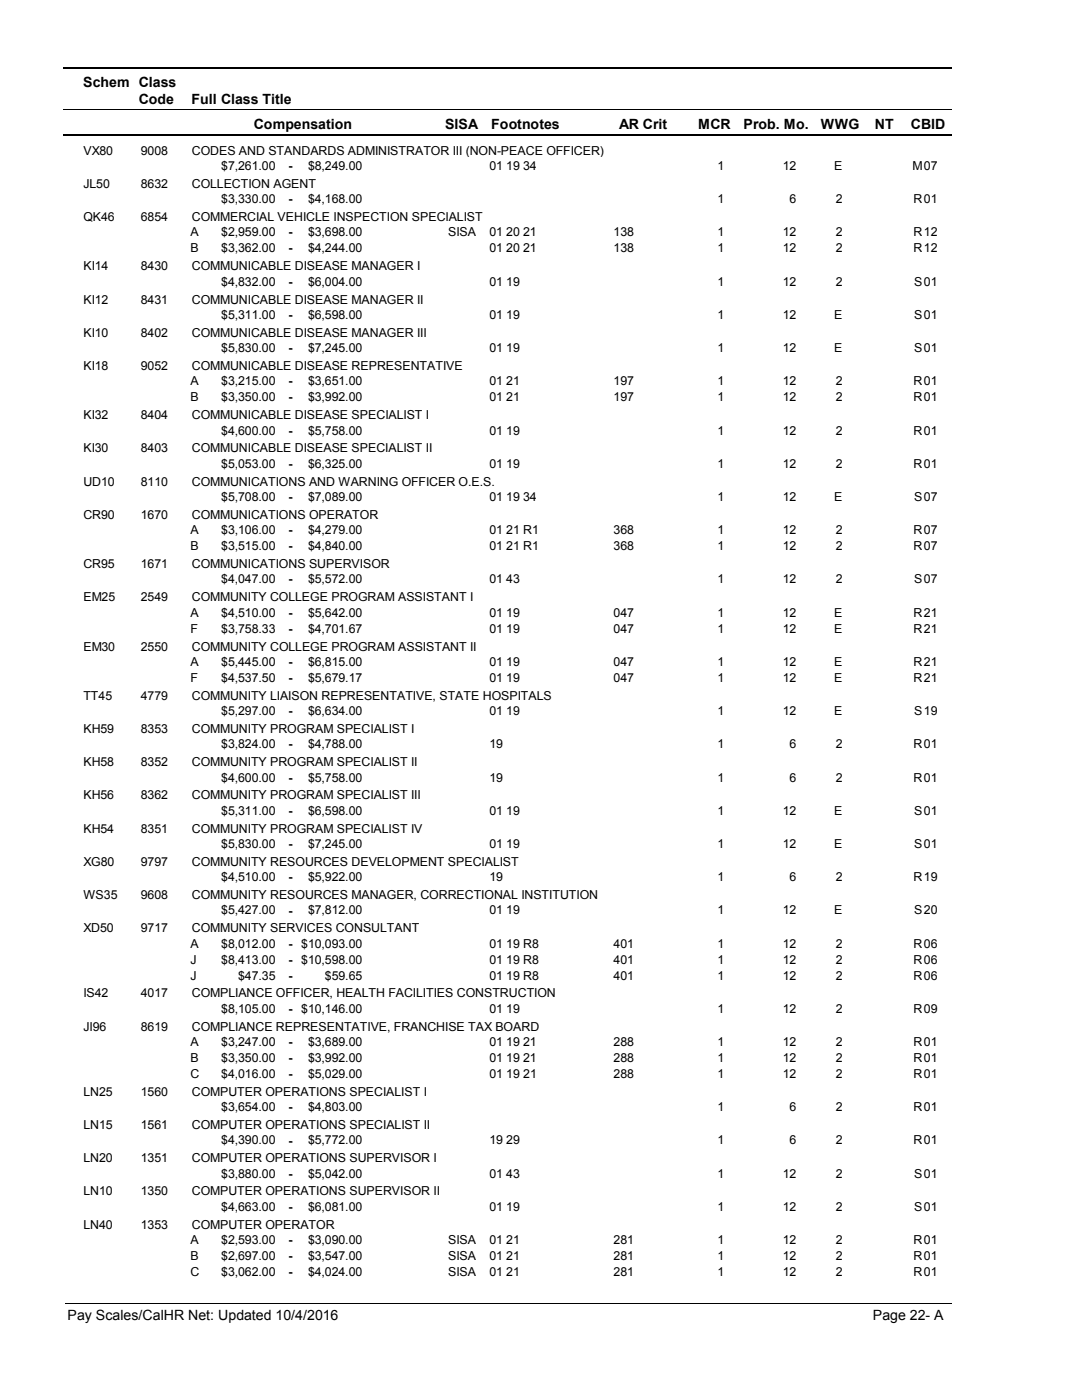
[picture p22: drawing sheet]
<svg xmlns="http://www.w3.org/2000/svg" width="216mm" height="279mm" viewBox="0 0 216 279" stroke-linecap="round" stroke-linejoin="round" font-family="sans-serif">
<defs><g id="words">
<g font-size="2.8">
<text x="16.6" y="17.3">Schem Class</text>
<text x="27.7" y="20.7">Code</text>
<text x="38.2" y="20.7">Full Class Title</text>
<text x="50.6" y="25.7">Compensation</text>
<text x="88.7" y="25.7">SISA</text>
<text x="98" y="25.7">Footnotes</text>
<text x="123.5" y="25.7">AR Crit</text>
<text x="139.2" y="25.7">MCR</text>
<text x="148.3" y="25.7">Prob. Mo.</text>
<text x="163.7" y="25.7">WWG</text>
<text x="174.5" y="25.7">NT</text>
<text x="181.6" y="25.7">CBID</text>
<text x="13.5" y="263.5">Pay Scales/CalHR Net: Updated 10/4/2016</text>
<text x="174.1" y="263.5">Page 22- A</text>
</g>
<g font-size="2.5">
<text x="16.6" y="30.8">VX80</text>
<text x="28.1" y="30.8">9008</text>
<text x="38.2" y="30.8">CODES AND STANDARDS ADMINISTRATOR III (NON-PEACE OFFICER)</text>
<text x="44.1" y="33.9">$7,261.00</text>
<text x="57.5" y="33.9">-</text>
<text x="61.4" y="33.9">$8,249.00</text>
<text x="97.6" y="33.9">01 19 34</text>
<text x="143.1" y="33.9">1</text>
<text x="156.1" y="33.9">12</text>
<text x="166.3" y="33.9">E</text>
<text x="181.9" y="33.9">M</text>
<text x="184.2" y="33.9">07</text>
<text x="16.6" y="37.5">JL50</text>
<text x="28.1" y="37.5">8632</text>
<text x="38.2" y="37.5">COLLECTION AGENT</text>
<text x="44.1" y="40.6">$3,330.00</text>
<text x="57.5" y="40.6">-</text>
<text x="61.4" y="40.6">$4,168.00</text>
<text x="143.1" y="40.6">1</text>
<text x="157.5" y="40.6">6</text>
<text x="166.6" y="40.6">2</text>
<text x="182.2" y="40.6">R</text>
<text x="184.2" y="40.6">01</text>
<text x="16.6" y="44.1">QK46</text>
<text x="28.1" y="44.1">6854</text>
<text x="38" y="47.2">A</text>
<text x="38.2" y="44.1">COMMERCIAL VEHICLE INSPECTION SPECIALIST</text>
<text x="44.1" y="47.2">$2,959.00</text>
<text x="57.5" y="47.2">-</text>
<text x="61.4" y="47.2">$3,698.00</text>
<text x="89.4" y="47.2">SISA</text>
<text x="97.6" y="47.2">01 20 21</text>
<text x="122.4" y="47.2">138</text>
<text x="143.1" y="47.2">1</text>
<text x="156.1" y="47.2">12</text>
<text x="166.6" y="47.2">2</text>
<text x="182.2" y="47.2">R</text>
<text x="184.2" y="47.2">12</text>
<text x="16.6" y="53.9">KI14</text>
<text x="28.1" y="53.9">8430</text>
<text x="38" y="50.3">B</text>
<text x="38.2" y="53.9">COMMUNICABLE DISEASE MANAGER I</text>
<text x="44.1" y="50.3">$3,362.00</text>
<text x="57.5" y="50.4">-</text>
<text x="61.4" y="50.3">$4,244.00</text>
<text x="97.6" y="50.3">01 20 21</text>
<text x="122.4" y="50.3">138</text>
<text x="143.1" y="50.3">1</text>
<text x="156.1" y="50.3">12</text>
<text x="166.6" y="50.3">2</text>
<text x="182.2" y="50.3">R</text>
<text x="184.2" y="50.3">12</text>
<text x="44.1" y="57">$4,832.00</text>
<text x="57.5" y="57">-</text>
<text x="61.4" y="57">$6,004.00</text>
<text x="97.6" y="57">01 19</text>
<text x="143.1" y="57">1</text>
<text x="156.1" y="57">12</text>
<text x="166.6" y="57">2</text>
<text x="182.3" y="57">S</text>
<text x="184.2" y="57">01</text>
<text x="16.6" y="60.6">KI12</text>
<text x="28.1" y="60.6">8431</text>
<text x="38.2" y="60.6">COMMUNICABLE DISEASE MANAGER II</text>
<text x="44.1" y="63.6">$5,311.00</text>
<text x="57.5" y="63.7">-</text>
<text x="61.4" y="63.6">$6,598.00</text>
<text x="97.6" y="63.6">01 19</text>
<text x="143.1" y="63.6">1</text>
<text x="156.1" y="63.6">12</text>
<text x="166.3" y="63.6">E</text>
<text x="182.3" y="63.6">S</text>
<text x="184.2" y="63.6">01</text>
<text x="16.6" y="67.2">KI10</text>
<text x="28.1" y="67.2">8402</text>
<text x="38.2" y="67.2">COMMUNICABLE DISEASE MANAGER III</text>
<text x="44.1" y="70.2">$5,830.00</text>
<text x="57.5" y="70.3">-</text>
<text x="61.4" y="70.2">$7,245.00</text>
<text x="97.6" y="70.2">01 19</text>
<text x="143.1" y="70.2">1</text>
<text x="156.1" y="70.2">12</text>
<text x="166.3" y="70.2">E</text>
<text x="182.3" y="70.2">S</text>
<text x="184.2" y="70.2">01</text>
<text x="16.6" y="73.8">KI18</text>
<text x="28.1" y="73.8">9052</text>
<text x="38" y="76.9">A</text>
<text x="38.2" y="73.8">COMMUNICABLE DISEASE REPRESENTATIVE</text>
<text x="44.1" y="76.9">$3,215.00</text>
<text x="57.5" y="76.9">-</text>
<text x="61.4" y="76.9">$3,651.00</text>
<text x="97.6" y="76.9">01 21</text>
<text x="122.4" y="76.9">197</text>
<text x="143.1" y="76.9">1</text>
<text x="156.1" y="76.9">12</text>
<text x="166.6" y="76.9">2</text>
<text x="182.2" y="76.9">R</text>
<text x="184.2" y="76.9">01</text>
<text x="16.6" y="83.7">KI32</text>
<text x="28.1" y="83.7">8404</text>
<text x="38" y="80.1">B</text>
<text x="38.2" y="83.7">COMMUNICABLE DISEASE SPECIALIST I</text>
<text x="44.1" y="80.1">$3,350.00</text>
<text x="57.5" y="80.1">-</text>
<text x="61.4" y="80.1">$3,992.00</text>
<text x="97.6" y="80.1">01 21</text>
<text x="122.4" y="80.1">197</text>
<text x="143.1" y="80.1">1</text>
<text x="156.1" y="80.1">12</text>
<text x="166.6" y="80.1">2</text>
<text x="182.2" y="80.1">R</text>
<text x="184.2" y="80.1">01</text>
<text x="44.1" y="86.7">$4,600.00</text>
<text x="57.5" y="86.8">-</text>
<text x="61.4" y="86.7">$5,758.00</text>
<text x="97.6" y="86.7">01 19</text>
<text x="143.1" y="86.7">1</text>
<text x="156.1" y="86.7">12</text>
<text x="166.6" y="86.7">2</text>
<text x="182.2" y="86.7">R</text>
<text x="184.2" y="86.7">01</text>
<text x="16.6" y="90.3">KI30</text>
<text x="28.1" y="90.3">8403</text>
<text x="38.2" y="90.3">COMMUNICABLE DISEASE SPECIALIST II</text>
<text x="44.1" y="93.3">$5,053.00</text>
<text x="57.5" y="93.4">-</text>
<text x="61.4" y="93.3">$6,325.00</text>
<text x="97.6" y="93.3">01 19</text>
<text x="143.1" y="93.3">1</text>
<text x="156.1" y="93.3">12</text>
<text x="166.6" y="93.3">2</text>
<text x="182.2" y="93.3">R</text>
<text x="184.2" y="93.3">01</text>
<text x="16.6" y="96.9">UD10</text>
<text x="28.1" y="96.9">8110</text>
<text x="38.2" y="96.9">COMMUNICATIONS AND WARNING OFFICER O.E.S.</text>
<text x="44.1" y="100">$5,708.00</text>
<text x="57.5" y="100">-</text>
<text x="61.4" y="100">$7,089.00</text>
<text x="97.6" y="100">01 19 34</text>
<text x="143.1" y="100">1</text>
<text x="156.1" y="100">12</text>
<text x="166.3" y="100">E</text>
<text x="182.3" y="100">S</text>
<text x="184.2" y="100">07</text>
<text x="16.6" y="103.6">CR90</text>
<text x="28.1" y="103.6">1670</text>
<text x="38" y="106.6">A</text>
<text x="38.2" y="103.6">COMMUNICATIONS OPERATOR</text>
<text x="44.1" y="106.6">$3,106.00</text>
<text x="57.5" y="106.7">-</text>
<text x="61.4" y="106.6">$4,279.00</text>
<text x="97.6" y="106.6">01 21 R1</text>
<text x="122.4" y="106.6">368</text>
<text x="143.1" y="106.6">1</text>
<text x="156.1" y="106.6">12</text>
<text x="166.6" y="106.6">2</text>
<text x="182.2" y="106.6">R</text>
<text x="184.2" y="106.6">07</text>
<text x="16.6" y="113.4">CR95</text>
<text x="28.1" y="113.4">1671</text>
<text x="38" y="109.8">B</text>
<text x="38.2" y="113.4">COMMUNICATIONS SUPERVISOR</text>
<text x="44.1" y="109.8">$3,515.00</text>
<text x="57.5" y="109.8">-</text>
<text x="61.4" y="109.8">$4,840.00</text>
<text x="97.6" y="109.8">01 21 R1</text>
<text x="122.4" y="109.8">368</text>
<text x="143.1" y="109.8">1</text>
<text x="156.1" y="109.8">12</text>
<text x="166.6" y="109.8">2</text>
<text x="182.2" y="109.8">R</text>
<text x="184.2" y="109.8">07</text>
<text x="44.1" y="116.4">$4,047.00</text>
<text x="57.5" y="116.5">-</text>
<text x="61.4" y="116.4">$5,572.00</text>
<text x="97.6" y="116.4">01 43</text>
<text x="143.1" y="116.4">1</text>
<text x="156.1" y="116.4">12</text>
<text x="166.6" y="116.4">2</text>
<text x="182.3" y="116.4">S</text>
<text x="184.2" y="116.4">07</text>
<text x="16.6" y="120">EM25</text>
<text x="28.1" y="120">2549</text>
<text x="38" y="123.1">A</text>
<text x="38.2" y="120">COMMUNITY COLLEGE PROGRAM ASSISTANT I</text>
<text x="44.1" y="123.1">$4,510.00</text>
<text x="57.5" y="123.1">-</text>
<text x="61.4" y="123.1">$5,642.00</text>
<text x="97.6" y="123.1">01 19</text>
<text x="122.4" y="123.1">047</text>
<text x="143.1" y="123.1">1</text>
<text x="156.1" y="123.1">12</text>
<text x="166.3" y="123.1">E</text>
<text x="182.2" y="123.1">R</text>
<text x="184.2" y="123.1">21</text>
<text x="16.6" y="129.8">EM30</text>
<text x="28.1" y="129.8">2550</text>
<text x="38" y="126.3">F</text>
<text x="38.2" y="129.8">COMMUNITY COLLEGE PROGRAM ASSISTANT II</text>
<text x="44.1" y="126.3">$3,758.33</text>
<text x="57.5" y="126.3">-</text>
<text x="61.4" y="126.3">$4,701.67</text>
<text x="97.6" y="126.3">01 19</text>
<text x="122.4" y="126.3">047</text>
<text x="143.1" y="126.3">1</text>
<text x="156.1" y="126.3">12</text>
<text x="166.3" y="126.3">E</text>
<text x="182.2" y="126.3">R</text>
<text x="184.2" y="126.3">21</text>
<text x="38" y="132.9">A</text>
<text x="38" y="136.1">F</text>
<text x="44.1" y="132.9">$5,445.00</text>
<text x="44.1" y="136.1">$4,537.50</text>
<text x="57.5" y="132.9">-</text>
<text x="57.5" y="136.1">-</text>
<text x="61.4" y="132.9">$6,815.00</text>
<text x="61.4" y="136.1">$5,679.17</text>
<text x="97.6" y="132.9">01 19</text>
<text x="97.6" y="136.1">01 19</text>
<text x="122.4" y="132.9">047</text>
<text x="122.4" y="136.1">047</text>
<text x="143.1" y="132.9">1</text>
<text x="143.1" y="136.1">1</text>
<text x="156.1" y="132.9">12</text>
<text x="156.1" y="136.1">12</text>
<text x="166.3" y="132.9">E</text>
<text x="166.3" y="136.1">E</text>
<text x="182.2" y="132.9">R</text>
<text x="182.2" y="136.1">R</text>
<text x="184.2" y="132.9">21</text>
<text x="184.2" y="136.1">21</text>
<text x="16.6" y="139.7">TT45</text>
<text x="28.1" y="139.7">4779</text>
<text x="38.2" y="139.7">COMMUNITY LIAISON REPRESENTATIVE, STATE HOSPITALS</text>
<text x="44.1" y="142.7">$5,297.00</text>
<text x="57.5" y="142.7">-</text>
<text x="61.4" y="142.7">$6,634.00</text>
<text x="97.6" y="142.7">01 19</text>
<text x="143.1" y="142.7">1</text>
<text x="156.1" y="142.7">12</text>
<text x="166.3" y="142.7">E</text>
<text x="182.3" y="142.7">S</text>
<text x="184.2" y="142.7">19</text>
<text x="16.6" y="146.3">KH59</text>
<text x="28.1" y="146.3">8353</text>
<text x="38.2" y="146.3">COMMUNITY PROGRAM SPECIALIST I</text>
<text x="44.1" y="149.3">$3,824.00</text>
<text x="57.5" y="149.4">-</text>
<text x="61.4" y="149.3">$4,788.00</text>
<text x="97.6" y="149.3">19</text>
<text x="143.1" y="149.3">1</text>
<text x="157.5" y="149.3">6</text>
<text x="166.6" y="149.3">2</text>
<text x="182.2" y="149.3">R</text>
<text x="184.2" y="149.3">01</text>
<text x="16.6" y="152.9">KH58</text>
<text x="28.1" y="152.9">8352</text>
<text x="38.2" y="152.9">COMMUNITY PROGRAM SPECIALIST II</text>
<text x="44.1" y="156">$4,600.00</text>
<text x="61.4" y="156">$5,758.00</text>
<text x="97.6" y="156">19</text>
<text x="143.1" y="156">1</text>
<text x="157.5" y="156">6</text>
<text x="166.6" y="156">2</text>
<text x="182.2" y="156">R</text>
<text x="184.2" y="156">01</text>
<text x="16.6" y="159.6">KH56</text>
<text x="28.1" y="159.6">8362</text>
<text x="38.2" y="159.6">COMMUNITY PROGRAM SPECIALIST III</text>
<text x="57.5" y="156">-</text>
<text x="16.6" y="166.2">KH54</text>
<text x="28.1" y="166.2">8351</text>
<text x="38.2" y="166.2">COMMUNITY PROGRAM SPECIALIST IV</text>
<text x="44.1" y="162.6">$5,311.00</text>
<text x="57.5" y="162.6">-</text>
<text x="61.4" y="162.6">$6,598.00</text>
<text x="97.6" y="162.6">01 19</text>
<text x="143.1" y="162.6">1</text>
<text x="156.1" y="162.6">12</text>
<text x="166.3" y="162.6">E</text>
<text x="182.3" y="162.6">S</text>
<text x="184.2" y="162.6">01</text>
<text x="16.6" y="172.8">XG80</text>
<text x="28.1" y="172.8">9797</text>
<text x="38.2" y="172.8">COMMUNITY RESOURCES DEVELOPMENT SPECIALIST</text>
<text x="44.1" y="169.2">$5,830.00</text>
<text x="57.5" y="169.3">-</text>
<text x="61.4" y="169.2">$7,245.00</text>
<text x="97.6" y="169.2">01 19</text>
<text x="143.1" y="169.2">1</text>
<text x="156.1" y="169.2">12</text>
<text x="166.3" y="169.2">E</text>
<text x="182.3" y="169.2">S</text>
<text x="184.2" y="169.2">01</text>
<text x="16.6" y="179.5">WS35</text>
<text x="28.1" y="179.5">9608</text>
<text x="38.2" y="179.5">COMMUNITY RESOURCES MANAGER, CORRECTIONAL INSTITUTION</text>
<text x="44.1" y="175.9">$4,510.00</text>
<text x="57.5" y="175.9">-</text>
<text x="61.4" y="175.9">$5,922.00</text>
<text x="97.6" y="175.9">19</text>
<text x="143.1" y="175.9">1</text>
<text x="157.5" y="175.9">6</text>
<text x="166.6" y="175.9">2</text>
<text x="182.2" y="175.9">R</text>
<text x="184.2" y="175.9">19</text>
<text x="44.1" y="182.5">$5,427.00</text>
<text x="57.5" y="182.5">-</text>
<text x="61.4" y="182.5">$7,812.00</text>
<text x="97.6" y="182.5">01 19</text>
<text x="143.1" y="182.5">1</text>
<text x="156.1" y="182.5">12</text>
<text x="166.3" y="182.5">E</text>
<text x="182.3" y="182.5">S</text>
<text x="184.2" y="182.5">20</text>
<text x="16.6" y="186.1">XD50</text>
<text x="28.1" y="186.1">9717</text>
<text x="38" y="189.1">A</text>
<text x="38.2" y="186.1">COMMUNITY SERVICES CONSULTANT</text>
<text x="44.1" y="189.1">$8,012.00</text>
<text x="57.5" y="189.2">-</text>
<text x="60.1" y="189.1">$10,093.00</text>
<text x="97.6" y="189.1">01 19 R8</text>
<text x="122.4" y="189.1">401</text>
<text x="143.1" y="189.1">1</text>
<text x="156.1" y="189.1">12</text>
<text x="166.6" y="189.1">2</text>
<text x="182.2" y="189.1">R</text>
<text x="184.2" y="189.1">06</text>
<text x="38" y="192.3">J</text>
<text x="38" y="195.5">J</text>
<text x="44.1" y="192.3">$8,413.00</text>
<text x="47.5" y="195.5">$47.35</text>
<text x="57.5" y="192.4">-</text>
<text x="57.5" y="195.5">-</text>
<text x="60.1" y="192.3">$10,598.00</text>
<text x="64.8" y="195.5">$59.65</text>
<text x="97.6" y="192.3">01 19 R8</text>
<text x="97.6" y="195.5">01 19 R8</text>
<text x="122.4" y="192.3">401</text>
<text x="122.4" y="195.5">401</text>
<text x="143.1" y="192.3">1</text>
<text x="143.1" y="195.5">1</text>
<text x="156.1" y="192.3">12</text>
<text x="156.1" y="195.5">12</text>
<text x="166.6" y="192.3">2</text>
<text x="166.6" y="195.5">2</text>
<text x="182.2" y="192.3">R</text>
<text x="182.2" y="195.5">R</text>
<text x="184.2" y="192.3">06</text>
<text x="184.2" y="195.5">06</text>
<text x="16.6" y="199.1">IS42</text>
<text x="28.1" y="199.1">4017</text>
<text x="38.2" y="199.1">COMPLIANCE OFFICER, HEALTH FACILITIES CONSTRUCTION</text>
<text x="44.1" y="202.2">$8,105.00</text>
<text x="57.5" y="202.2">-</text>
<text x="60.1" y="202.2">$10,146.00</text>
<text x="97.6" y="202.2">01 19</text>
<text x="143.1" y="202.2">1</text>
<text x="156.1" y="202.2">12</text>
<text x="166.6" y="202.2">2</text>
<text x="182.2" y="202.2">R</text>
<text x="184.2" y="202.2">09</text>
<text x="16.6" y="205.7">JI96</text>
<text x="28.1" y="205.7">8619</text>
<text x="38" y="208.8">A</text>
<text x="38.2" y="205.7">COMPLIANCE REPRESENTATIVE, FRANCHISE TAX BOARD</text>
<text x="44.1" y="208.8">$3,247.00</text>
<text x="57.5" y="208.8">-</text>
<text x="61.4" y="208.8">$3,689.00</text>
<text x="97.6" y="208.8">01 19 21</text>
<text x="122.4" y="208.8">288</text>
<text x="143.1" y="208.8">1</text>
<text x="156.1" y="208.8">12</text>
<text x="166.6" y="208.8">2</text>
<text x="182.2" y="208.8">R</text>
<text x="184.2" y="208.8">01</text>
<text x="38" y="211.9">B</text>
<text x="38" y="215.1">C</text>
<text x="44.1" y="211.9">$3,350.00</text>
<text x="44.1" y="215.1">$4,016.00</text>
<text x="57.5" y="212">-</text>
<text x="57.5" y="215.1">-</text>
<text x="61.4" y="211.9">$3,992.00</text>
<text x="61.4" y="215.1">$5,029.00</text>
<text x="97.6" y="211.9">01 19 21</text>
<text x="97.6" y="215.1">01 19 21</text>
<text x="122.4" y="211.9">288</text>
<text x="122.4" y="215.1">288</text>
<text x="143.1" y="211.9">1</text>
<text x="143.1" y="215.1">1</text>
<text x="156.1" y="211.9">12</text>
<text x="156.1" y="215.1">12</text>
<text x="166.6" y="211.9">2</text>
<text x="166.6" y="215.1">2</text>
<text x="182.2" y="211.9">R</text>
<text x="182.2" y="215.1">R</text>
<text x="184.2" y="211.9">01</text>
<text x="184.2" y="215.1">01</text>
<text x="16.6" y="218.7">LN25</text>
<text x="28.1" y="218.7">1560</text>
<text x="38.2" y="218.7">COMPUTER OPERATIONS SPECIALIST I</text>
<text x="44.1" y="221.8">$3,654.00</text>
<text x="57.5" y="221.8">-</text>
<text x="61.4" y="221.8">$4,803.00</text>
<text x="143.1" y="221.8">1</text>
<text x="157.5" y="221.8">6</text>
<text x="166.6" y="221.8">2</text>
<text x="182.2" y="221.8">R</text>
<text x="184.2" y="221.8">01</text>
<text x="16.6" y="225.3">LN15</text>
<text x="28.1" y="225.3">1561</text>
<text x="38.2" y="225.3">COMPUTER OPERATIONS SPECIALIST II</text>
<text x="16.6" y="232">LN20</text>
<text x="28.1" y="232">1351</text>
<text x="38.2" y="232">COMPUTER OPERATIONS SUPERVISOR I</text>
<text x="44.1" y="228.4">$4,390.00</text>
<text x="57.5" y="228.5">-</text>
<text x="61.4" y="228.4">$5,772.00</text>
<text x="97.6" y="228.4">19 29</text>
<text x="143.1" y="228.4">1</text>
<text x="157.5" y="228.4">6</text>
<text x="166.6" y="228.4">2</text>
<text x="182.2" y="228.4">R</text>
<text x="184.2" y="228.4">01</text>
<text x="16.6" y="238.6">LN10</text>
<text x="28.1" y="238.6">1350</text>
<text x="38.2" y="238.6">COMPUTER OPERATIONS SUPERVISOR II</text>
<text x="44.1" y="235">$3,880.00</text>
<text x="57.5" y="235.1">-</text>
<text x="61.4" y="235">$5,042.00</text>
<text x="97.6" y="235">01 43</text>
<text x="143.1" y="235">1</text>
<text x="156.1" y="235">12</text>
<text x="166.6" y="235">2</text>
<text x="182.3" y="235">S</text>
<text x="184.2" y="235">01</text>
<text x="16.6" y="245.3">LN40</text>
<text x="28.1" y="245.3">1353</text>
<text x="38.2" y="245.3">COMPUTER OPERATOR</text>
<text x="44.1" y="241.7">$4,663.00</text>
<text x="57.5" y="241.7">-</text>
<text x="61.4" y="241.7">$6,081.00</text>
<text x="97.6" y="241.7">01 19</text>
<text x="143.1" y="241.7">1</text>
<text x="156.1" y="241.7">12</text>
<text x="166.6" y="241.7">2</text>
<text x="182.3" y="241.7">S</text>
<text x="184.2" y="241.7">01</text>
<text x="38" y="248.3">A</text>
<text x="38" y="251.5">B</text>
<text x="44.1" y="248.3">$2,593.00</text>
<text x="44.1" y="251.5">$2,697.00</text>
<text x="57.5" y="248.4">-</text>
<text x="57.5" y="251.5">-</text>
<text x="61.4" y="248.3">$3,090.00</text>
<text x="61.4" y="251.5">$3,547.00</text>
<text x="89.4" y="248.3">SISA</text>
<text x="89.4" y="251.5">SISA</text>
<text x="97.6" y="248.3">01 21</text>
<text x="97.6" y="251.5">01 21</text>
<text x="122.4" y="248.3">281</text>
<text x="122.4" y="251.5">281</text>
<text x="143.1" y="248.3">1</text>
<text x="143.1" y="251.5">1</text>
<text x="156.1" y="248.3">12</text>
<text x="156.1" y="251.5">12</text>
<text x="166.6" y="248.3">2</text>
<text x="166.6" y="251.5">2</text>
<text x="182.2" y="248.3">R</text>
<text x="182.2" y="251.5">R</text>
<text x="184.2" y="248.3">01</text>
<text x="184.2" y="251.5">01</text>
<text x="38" y="254.7">C</text>
<text x="44.1" y="254.7">$3,062.00</text>
<text x="57.5" y="254.7">-</text>
<text x="61.4" y="254.7">$4,024.00</text>
<text x="89.4" y="254.7">SISA</text>
<text x="97.6" y="254.7">01 21</text>
<text x="122.4" y="254.7">281</text>
<text x="143.1" y="254.7">1</text>
<text x="156.1" y="254.7">12</text>
<text x="166.6" y="254.7">2</text>
<text x="182.2" y="254.7">R</text>
<text x="184.2" y="254.7">01</text>
</g>
</g></defs>
<path d="M12.7 13.5h177.1" fill="none" stroke="#000" stroke-width=".36"/>
<path d="M12.7 21.9h177.1" fill="none" stroke="#000" stroke-width=".2"/>
<path d="M12.7 27h177.1" fill="none" stroke="#000" stroke-width=".35"/>
<g fill="#fff">
<path d="M40.4 31.3h16.2v3h-16.2z" fill-rule="evenodd"/>
<path d="M183.9 31.3h4.1v3h-4.1z" fill-rule="evenodd"/>
<path d="M40.4 37.9h16.2v3h-16.2z" fill-rule="evenodd"/>
<path d="M183.9 37.9h4.1v3h-4.1z" fill-rule="evenodd"/>
<path d="M40.4 44.6h16.2v2.9h-16.2z" fill-rule="evenodd"/>
<path d="M183.9 44.6h4.1v2.9h-4.1z" fill-rule="evenodd"/>
<path d="M40.4 47.7h16.2v3h-16.2z" fill-rule="evenodd"/>
<path d="M183.9 47.7h4.1v3h-4.1z" fill-rule="evenodd"/>
<path d="M40.4 54.4h16.2v3h-16.2z" fill-rule="evenodd"/>
<path d="M183.9 54.4h4.1v3h-4.1z" fill-rule="evenodd"/>
<path d="M40.4 61h16.2v3h-16.2z" fill-rule="evenodd"/>
<path d="M183.9 61h4.1v3h-4.1z" fill-rule="evenodd"/>
<path d="M40.4 67.6h16.2v3h-16.2z" fill-rule="evenodd"/>
<path d="M183.9 67.6h4.1v3h-4.1z" fill-rule="evenodd"/>
<path d="M40.4 74.3h16.2v3h-16.2z" fill-rule="evenodd"/>
<path d="M183.9 74.3h4.1v3h-4.1z" fill-rule="evenodd"/>
<path d="M40.4 77.5h16.2v2.9h-16.2z" fill-rule="evenodd"/>
<path d="M183.9 77.5h4.1v2.9h-4.1z" fill-rule="evenodd"/>
<path d="M40.4 84.1h16.2v3h-16.2z" fill-rule="evenodd"/>
<path d="M183.9 84.1h4.1v3h-4.1z" fill-rule="evenodd"/>
<path d="M40.4 90.7h16.2v3h-16.2z" fill-rule="evenodd"/>
<path d="M183.9 90.7h4.1v3h-4.1z" fill-rule="evenodd"/>
<path d="M40.4 97.4h16.2v3h-16.2z" fill-rule="evenodd"/>
<path d="M183.9 97.4h4.1v3h-4.1z" fill-rule="evenodd"/>
<path d="M40.4 104h16.2v3h-16.2z" fill-rule="evenodd"/>
<path d="M183.9 104h4.1v3h-4.1z" fill-rule="evenodd"/>
<path d="M40.4 107.2h16.2v3h-16.2z" fill-rule="evenodd"/>
<path d="M183.9 107.2h4.1v3h-4.1z" fill-rule="evenodd"/>
<path d="M40.4 113.8h16.2v3h-16.2z" fill-rule="evenodd"/>
<path d="M183.9 113.8h4.1v3h-4.1z" fill-rule="evenodd"/>
<path d="M40.4 120.5h16.2v2.9h-16.2z" fill-rule="evenodd"/>
<path d="M183.9 120.5h4.1v2.9h-4.1z" fill-rule="evenodd"/>
<path d="M40.4 123.6h16.2v3h-16.2z" fill-rule="evenodd"/>
<path d="M183.9 123.6h4.1v3h-4.1z" fill-rule="evenodd"/>
<path d="M40.4 130.3h16.2v3h-16.2z" fill-rule="evenodd"/>
<path d="M183.9 130.3h4.1v3h-4.1z" fill-rule="evenodd"/>
<path d="M40.4 133.5h16.2v2.9h-16.2z" fill-rule="evenodd"/>
<path d="M183.9 133.5h4.1v2.9h-4.1z" fill-rule="evenodd"/>
<path d="M40.4 140.1h16.2v3h-16.2z" fill-rule="evenodd"/>
<path d="M183.9 140.1h4.1v3h-4.1z" fill-rule="evenodd"/>
<path d="M40.4 146.7h16.2v3h-16.2z" fill-rule="evenodd"/>
<path d="M183.9 146.7h4.1v3h-4.1z" fill-rule="evenodd"/>
<path d="M40.4 153.4h16.2v3h-16.2z" fill-rule="evenodd"/>
<path d="M183.9 153.4h4.1v3h-4.1z" fill-rule="evenodd"/>
<path d="M40.4 160h16.2v3h-16.2z" fill-rule="evenodd"/>
<path d="M183.9 160h4.1v3h-4.1z" fill-rule="evenodd"/>
<path d="M40.4 166.6h16.2v3h-16.2z" fill-rule="evenodd"/>
<path d="M183.9 166.6h4.1v3h-4.1z" fill-rule="evenodd"/>
<path d="M40.4 173.3h16.2v3h-16.2z" fill-rule="evenodd"/>
<path d="M183.9 173.3h4.1v3h-4.1z" fill-rule="evenodd"/>
<path d="M40.4 179.9h16.2v3h-16.2z" fill-rule="evenodd"/>
<path d="M183.9 179.9h4.1v3h-4.1z" fill-rule="evenodd"/>
<path d="M40.4 186.5h16.2v3h-16.2z" fill-rule="evenodd"/>
<path d="M183.9 186.5h4.1v3h-4.1z" fill-rule="evenodd"/>
<path d="M40.4 189.7h16.2v3h-16.2z" fill-rule="evenodd"/>
<path d="M183.9 189.7h4.1v3h-4.1z" fill-rule="evenodd"/>
<path d="M40.4 192.9h16.2v3h-16.2z" fill-rule="evenodd"/>
<path d="M183.9 192.9h4.1v3h-4.1z" fill-rule="evenodd"/>
<path d="M40.4 199.5h16.2v3h-16.2z" fill-rule="evenodd"/>
<path d="M183.9 199.5h4.1v3h-4.1z" fill-rule="evenodd"/>
<path d="M40.4 206.1h16.2v3h-16.2z" fill-rule="evenodd"/>
<path d="M183.9 206.1h4.1v3h-4.1z" fill-rule="evenodd"/>
<path d="M40.4 209.3h16.2v3h-16.2z" fill-rule="evenodd"/>
<path d="M183.9 209.3h4.1v3h-4.1z" fill-rule="evenodd"/>
<path d="M40.4 212.5h16.2v3h-16.2z" fill-rule="evenodd"/>
<path d="M183.9 212.5h4.1v3h-4.1z" fill-rule="evenodd"/>
<path d="M40.4 219.2h16.2v2.9h-16.2z" fill-rule="evenodd"/>
<path d="M183.9 219.2h4.1v2.9h-4.1z" fill-rule="evenodd"/>
<path d="M40.4 225.8h16.2v3h-16.2z" fill-rule="evenodd"/>
<path d="M183.9 225.8h4.1v3h-4.1z" fill-rule="evenodd"/>
<path d="M40.4 232.4h16.2v3h-16.2z" fill-rule="evenodd"/>
<path d="M183.9 232.4h4.1v3h-4.1z" fill-rule="evenodd"/>
<path d="M40.4 239.1h16.2v2.9h-16.2z" fill-rule="evenodd"/>
<path d="M183.9 239.1h4.1v2.9h-4.1z" fill-rule="evenodd"/>
<path d="M40.4 245.7h16.2v3h-16.2z" fill-rule="evenodd"/>
<path d="M183.9 245.7h4.1v3h-4.1z" fill-rule="evenodd"/>
<path d="M40.4 248.9h16.2v3h-16.2z" fill-rule="evenodd"/>
<path d="M183.9 248.9h4.1v3h-4.1z" fill-rule="evenodd"/>
<path d="M40.4 252.1h16.2v2.9h-16.2z" fill-rule="evenodd"/>
<path d="M183.9 252.1h4.1v2.9h-4.1z" fill-rule="evenodd"/>
</g>
<path d="M13.1 260.1h176.7" fill="none" stroke="#000" stroke-width=".2"/>
<use href="#words"/>
</svg>
